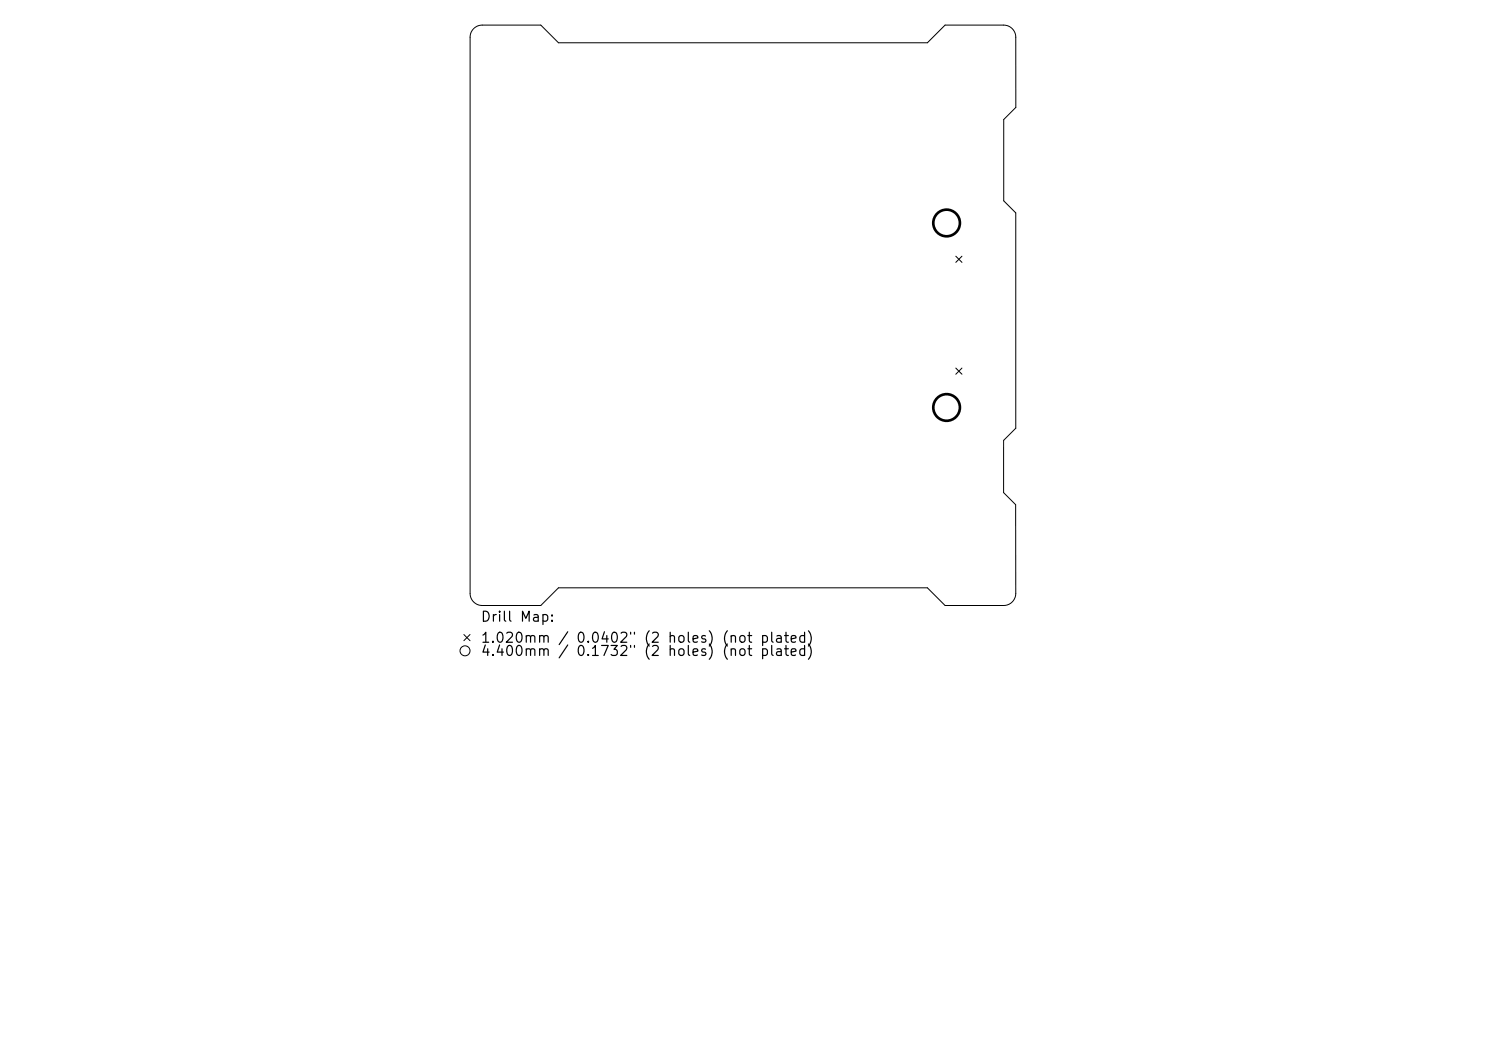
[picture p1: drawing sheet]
<svg xmlns="http://www.w3.org/2000/svg" width="297mm" height="210mm" viewBox="0 0 297 210" stroke-linecap="round" stroke-linejoin="round" font-family="sans-serif">
<defs><g id="words">
<g font-size="2">
<text x="95.9" y="124.7">Drill Map:</text>
<text x="95.9" y="128.9">1.020mm / 0.0402&quot; (2 holes) (not plated)</text>
<text x="95.9" y="131.6">4.400mm / 0.1732&quot; (2 holes) (not plated)</text>
</g>
</g></defs>
<g fill="none" stroke="#000" stroke-width=".2">
<path d="M94.7 5.7l.7-.5 .8-.2h11.9l3.5 3.5h73.8l3.5-3.5h11.7a2.42 2.42 0 0 1 2.4 2.4v14.1l-2.4 2.4v16.2l2.4 2.4v43.1l-2.4 2.4v10.4l2.4 2.4v17.8a2.42 2.42 0 0 1-2.4 2.4h-11.7l-3.5-3.5h-73.8l-3.5 3.5h-11.7a2.42 2.42 0 0 1-2.4-2.4v-111.2l.2-1zM191 51.2l1.3 1.2M192.3 51.2l-1.3 1.2M191 73.5l1.3 1.3M192.3 73.5l-1.3 1.3M92.7 126.8l1.2 1.2M93.9 126.8l-1.2 1.2"/>
<circle cx="92.9" cy="130" r="1"/>
</g>
<g fill="none" stroke="#000" stroke-width=".53">
<circle cx="189.2" cy="44.6" r="2.66"/>
<circle cx="189.2" cy="81.4" r="2.66"/>
</g>
<use href="#words"/>
</svg>
